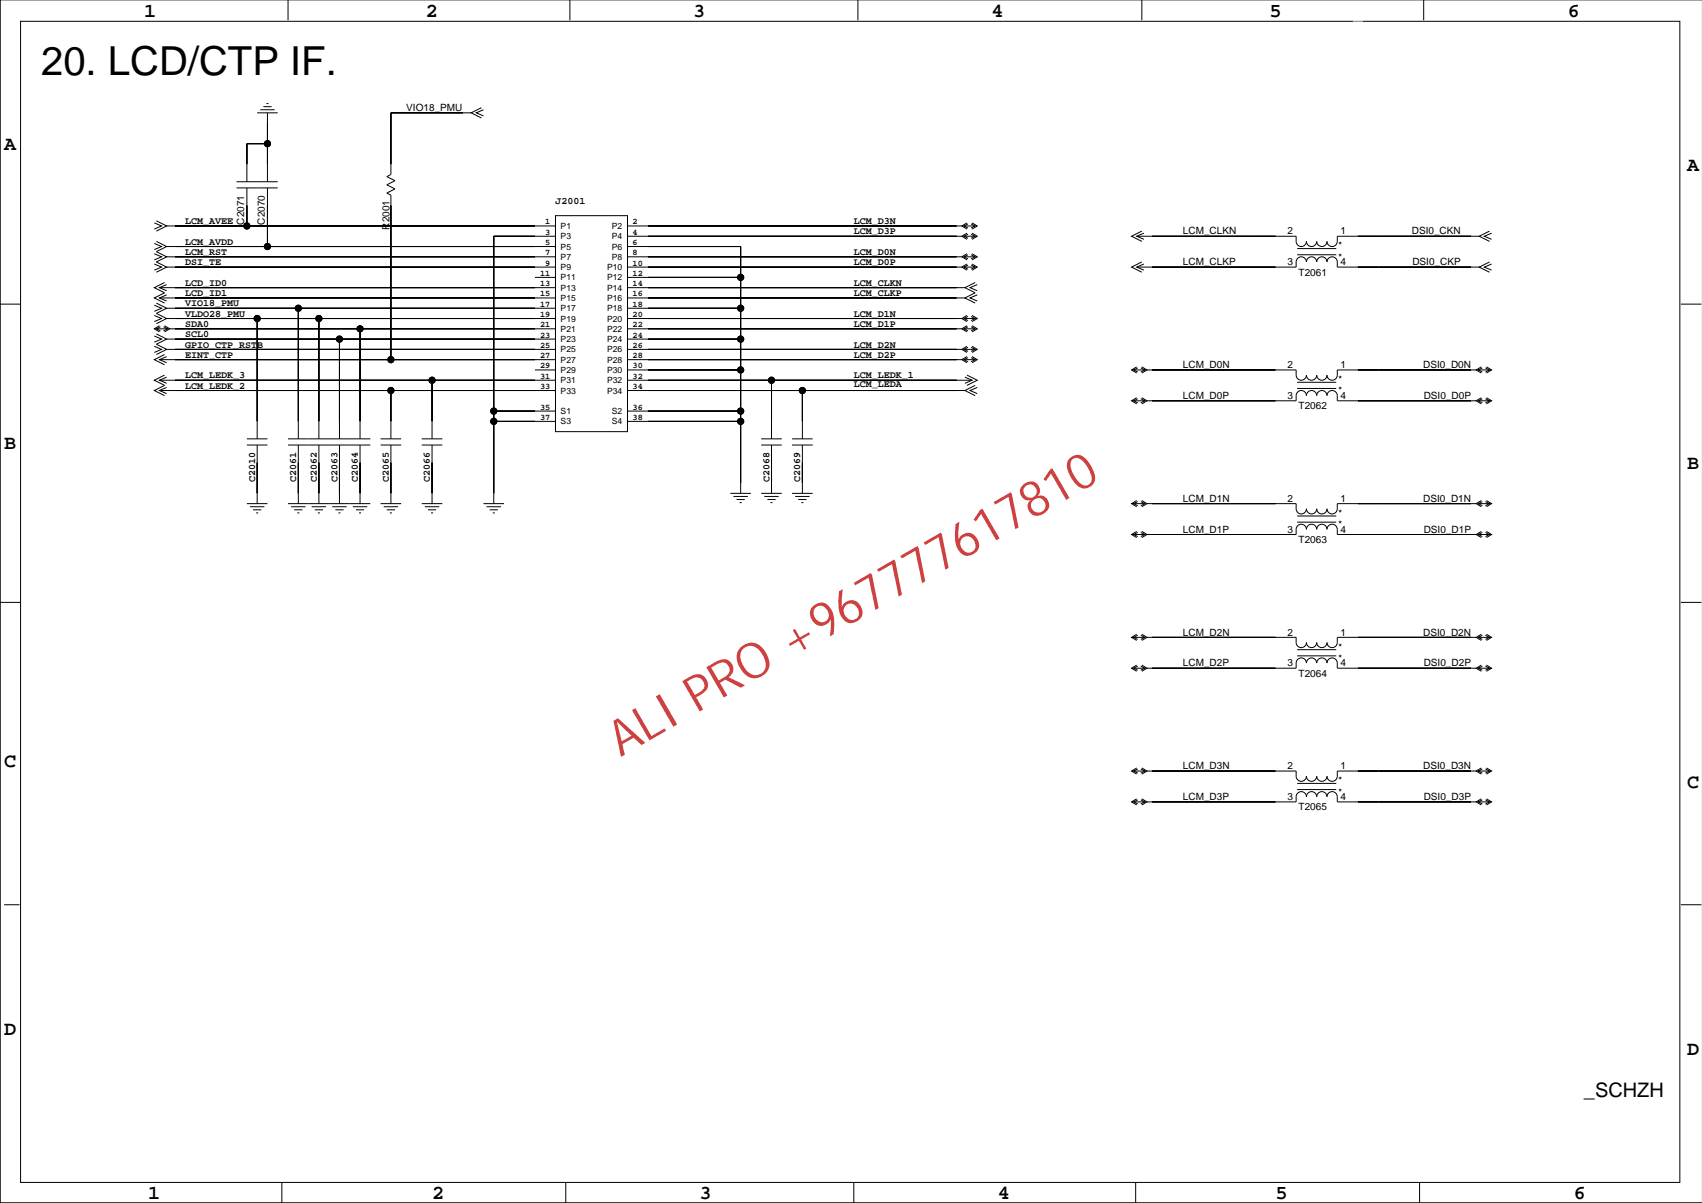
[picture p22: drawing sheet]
<svg xmlns="http://www.w3.org/2000/svg" width="420mm" height="297mm" viewBox="0 0 420 297" stroke-linecap="round" stroke-linejoin="round" font-family="sans-serif">
<defs><g id="words">
<text font-size="12.2" fill="#bf0000" x="153.2" y="187" transform="rotate(-30 153.2 187)">ALI PRO +967777617810</text>
<text font-size="9.9" x="10.2" y="18.5">20. LCD/CTP IF.</text>
<g font-size="4.9">
<text x="35.6" y="4.1">1</text>
<text x="105.1" y="4.1">2</text>
<text x="171.2" y="4.1">3</text>
<text x="244.8" y="4.1">4</text>
<text x="313.4" y="4.1">5</text>
<text x="387" y="4.1">6</text>
<text x="1" y="37.1">A</text>
<text x="416.5" y="42.2">A</text>
<text x="1" y="110.8">B</text>
<text x="416.5" y="115.9">B</text>
<text x="1" y="189.5">C</text>
<text x="416.5" y="194.6">C</text>
<text x="1" y="255.5">D</text>
<text x="416.5" y="260.6">D</text>
<text x="391" y="270.9">_SCHZH</text>
<text x="36.6" y="296.2">1</text>
<text x="106.7" y="296.2">2</text>
<text x="172.7" y="296.2">3</text>
<text x="246.3" y="296.2">4</text>
<text x="314.9" y="296.2">5</text>
<text x="388.5" y="296.2">6</text>
</g>
<g font-size="2.5">
<text x="100.3" y="27.4">VIO18_PMU</text>
<text x="137.1" y="50.3">J2001</text>
<text x="45.7" y="55.4">LCM_AVEE</text>
<text x="60.3" y="55.5" transform="rotate(-90 60.3 55.5)">C2071</text>
<text x="65.4" y="55.5" transform="rotate(-90 65.4 55.5)">C2070</text>
<text x="96.1" y="56.7" transform="rotate(-90 96.1 56.7)">R2001</text>
<text x="210.8" y="57.9">LCM_D3P</text>
<text x="210.8" y="55.4">LCM_D3N</text>
<text x="292" y="57.9">LCM_CLKN</text>
<text x="317.8" y="57.9">2</text>
<text x="330.9" y="57.9">1</text>
<text x="348.5" y="57.9">DSI0_CKN</text>
<text x="45.7" y="63">LCM_RST</text>
<text x="45.7" y="65.5">DSI_TE</text>
<text x="45.7" y="60.4">LCM_AVDD</text>
<text x="210.8" y="65.5">LCM_D0P</text>
<text x="210.8" y="63">LCM_D0N</text>
<text x="292" y="65.5">LCM_CLKP</text>
<text x="317.8" y="65.5">3</text>
<text x="330.9" y="65.5">4</text>
<text x="348.7" y="65.5">DSI0_CKP</text>
<text x="45.7" y="70.6">LCD_ID0</text>
<text x="210.8" y="70.6">LCM_CLKN</text>
<text x="320.6" y="68.1">T2061</text>
<text x="45.7" y="75.7">VIO18_PMU</text>
<text x="45.7" y="73.1">LCD_ID1</text>
<text x="210.8" y="73.1">LCM_CLKP</text>
<text x="45.7" y="78.2">VLDO28_PMU</text>
<text x="45.7" y="80.7">SDA0</text>
<text x="45.7" y="83.3">SCL0</text>
<text x="210.8" y="80.7">LCM_D1P</text>
<text x="210.8" y="78.2">LCM_D1N</text>
<text x="45.7" y="88.4">EINT_CTP</text>
<text x="45.7" y="85.8">GPIO_CTP_RSTB</text>
<text x="210.8" y="85.8">LCM_D2N</text>
<text x="210.8" y="88.4">LCM_D2P</text>
<text x="45.7" y="96">LCM_LEDK_2</text>
<text x="45.7" y="93.4">LCM_LEDK_3</text>
<text x="210.8" y="93.4">LCM_LEDK_1</text>
<text x="210.8" y="95.7">LCM_LEDA</text>
<text x="292" y="90.9">LCM_D0N</text>
<text x="317.8" y="90.9">2</text>
<text x="330.9" y="90.9">1</text>
<text x="351.3" y="90.9">DSI0_D0N</text>
<text x="292" y="98.5">LCM_D0P</text>
<text x="317.8" y="98.5">3</text>
<text x="320.6" y="101.1">T2062</text>
<text x="330.9" y="98.5">4</text>
<text x="351.5" y="98.5">DSI0_D0P</text>
<text x="63" y="119.1" transform="rotate(-90 63 119.1)">C2010</text>
<text x="73.1" y="119.1" transform="rotate(-90 73.1 119.1)">C2061</text>
<text x="78.2" y="119.1" transform="rotate(-90 78.2 119.1)">C2062</text>
<text x="83.3" y="119.1" transform="rotate(-90 83.3 119.1)">C2063</text>
<text x="88.4" y="119.1" transform="rotate(-90 88.4 119.1)">C2064</text>
<text x="96" y="119.1" transform="rotate(-90 96 119.1)">C2065</text>
<text x="106.1" y="119.1" transform="rotate(-90 106.1 119.1)">C2066</text>
<text x="189.9" y="119.1" transform="rotate(-90 189.9 119.1)">C2068</text>
<text x="197.6" y="119.1" transform="rotate(-90 197.6 119.1)">C2069</text>
<text x="292" y="123.9">LCM_D1N</text>
<text x="317.8" y="123.9">2</text>
<text x="330.9" y="123.9">1</text>
<text x="351.3" y="123.9">DSI0_D1N</text>
<text x="292" y="131.5">LCM_D1P</text>
<text x="317.8" y="131.5">3</text>
<text x="330.9" y="131.5">4</text>
<text x="351.5" y="131.5">DSI0_D1P</text>
<text x="320.6" y="134.1">T2063</text>
<text x="292" y="156.9">LCM_D2N</text>
<text x="317.8" y="156.9">2</text>
<text x="330.9" y="156.9">1</text>
<text x="351.3" y="156.9">DSI0_D2N</text>
<text x="292" y="164.6">LCM_D2P</text>
<text x="317.8" y="164.6">3</text>
<text x="320.6" y="167.1">T2064</text>
<text x="330.9" y="164.6">4</text>
<text x="351.5" y="164.5">DSI0_D2P</text>
<text x="292" y="189.9">LCM_D3N</text>
<text x="317.8" y="189.9">2</text>
<text x="330.9" y="189.9">1</text>
<text x="351.3" y="189.9">DSI0_D3N</text>
<text x="292" y="197.6">LCM_D3P</text>
<text x="317.8" y="197.6">3</text>
<text x="330.9" y="197.6">4</text>
<text x="351.5" y="197.6">DSI0_D3P</text>
<text x="320.6" y="200.1">T2065</text>
</g>
<g font-size="2.1">
<text x="134.6" y="58">3</text>
<text x="134.6" y="55.4">1</text>
<text x="138.4" y="56.6">P1</text>
<text x="138.4" y="59.1">P3</text>
<text x="151" y="56.6">P2</text>
<text x="151" y="59.1">P4</text>
<text x="156.2" y="58">4</text>
<text x="156.2" y="55.4">2</text>
<text x="134.6" y="65.6">9</text>
<text x="134.6" y="63">7</text>
<text x="134.6" y="60.5">5</text>
<text x="138.4" y="61.6">P5</text>
<text x="138.4" y="64.2">P7</text>
<text x="151" y="61.6">P6</text>
<text x="151" y="64.2">P8</text>
<text x="156.2" y="65.6">10</text>
<text x="156.2" y="63">8</text>
<text x="156.2" y="60.5">6</text>
<text x="133.3" y="70.7">13</text>
<text x="133.3" y="68.1">11</text>
<text x="138.4" y="66.7">P9</text>
<text x="138.4" y="69.3">P11</text>
<text x="138.4" y="71.8">P13</text>
<text x="149.9" y="66.7">P10</text>
<text x="149.9" y="69.3">P12</text>
<text x="149.9" y="71.8">P14</text>
<text x="156.2" y="70.7">14</text>
<text x="156.2" y="68.1">12</text>
<text x="133.3" y="75.7">17</text>
<text x="133.3" y="73.2">15</text>
<text x="138.4" y="74.3">P15</text>
<text x="138.4" y="76.9">P17</text>
<text x="149.9" y="74.3">P16</text>
<text x="149.9" y="76.9">P18</text>
<text x="156.2" y="75.7">18</text>
<text x="156.2" y="73.2">16</text>
<text x="133.3" y="83.4">23</text>
<text x="133.3" y="80.8">21</text>
<text x="133.3" y="78.3">19</text>
<text x="138.4" y="79.4">P19</text>
<text x="138.4" y="81.9">P21</text>
<text x="149.9" y="79.4">P20</text>
<text x="149.9" y="81.9">P22</text>
<text x="156.2" y="83.4">24</text>
<text x="156.2" y="80.8">22</text>
<text x="156.2" y="78.3">20</text>
<text x="133.3" y="88.4">27</text>
<text x="133.3" y="85.9">25</text>
<text x="138.4" y="84.5">P23</text>
<text x="138.4" y="87">P25</text>
<text x="138.4" y="89.6">P27</text>
<text x="149.9" y="84.5">P24</text>
<text x="149.9" y="87">P26</text>
<text x="149.9" y="89.6">P28</text>
<text x="156.2" y="88.4">28</text>
<text x="156.2" y="85.9">26</text>
<text x="133.3" y="93.5">31</text>
<text x="133.3" y="91">29</text>
<text x="138.4" y="92.1">P29</text>
<text x="138.4" y="94.6">P31</text>
<text x="149.9" y="92.1">P30</text>
<text x="149.9" y="94.6">P32</text>
<text x="156.2" y="93.5">32</text>
<text x="156.2" y="91">30</text>
<text x="133.3" y="101.1">35</text>
<text x="133.3" y="96">33</text>
<text x="138.4" y="97.2">P33</text>
<text x="149.9" y="97.2">P34</text>
<text x="156.2" y="101.1">36</text>
<text x="156.2" y="96">34</text>
<text x="133.3" y="103.7">37</text>
<text x="138.4" y="102.3">S1</text>
<text x="138.4" y="104.8">S3</text>
<text x="151" y="102.3">S2</text>
<text x="151" y="104.8">S4</text>
<text x="156.2" y="103.7">38</text>
</g>
<g font-size="1.8">
<text x="330.4" y="63.7">*</text>
<text x="330.4" y="60.9">*</text>
<text x="330.4" y="93.9">*</text>
<text x="330.4" y="96.7">*</text>
<text x="330.4" y="129.7">*</text>
<text x="330.4" y="126.9">*</text>
<text x="330.4" y="159.9">*</text>
<text x="330.4" y="162.7">*</text>
<text x="330.4" y="195.7">*</text>
<text x="330.4" y="192.9">*</text>
</g>
</g></defs>
<g fill="none" stroke="#000" stroke-width=".25">
<path d="M0 -.1v297.1h420.2M71.1 -.1v5.1M140.7 -.1v5.1M211.8 -.1v5.1M281.9 -.1v5.1M351.5 -.1v5.1M5.1 5.3h409.6v286.7h-409.6zM63.5 27.9h5.1M64.2 27.1h3.6M65 26.3h2M65.8 25.6h.5M66 35.5h-5.1v9.4"/>
<path d="M66 27.9v17M116.3 27.9h-19.8v15.2l-1 .5 2 1-2 1 2 1.1-2 1 1 .5v40.6M118.8 26.6l-2.5 1.3 2.5 1.2M119.4 27.1l-1.8 .8 1.8 .7M38.1 55l1.8 .8-1.8 .8M38.6 54.5l2.5 1.3-2.5 1.3M38.6 59.6l2.5 1.3-2.5 1.2 2.5 1.3-2.5 1.3 2.5 1.3-2.5 1.2M41.1 55.8h96M58.4 46.4h10.2M58.4 44.9h10.2M60.9 46.4v9.4M66 46.4v14.5"/>
<path d="M137.1 53.3h17.8v53.3h-17.8zM137.1 58.3h-15.2v66.1M154.9 55.8h82.5M154.9 58.3h82.5M237.9 55.8h2.8M237.9 58.3h2.8M238.7 55l-1.3 .8 1.3 .8M238.7 57.6l-1.3 .7 1.3 .8M239 55.3l-1.1 .5 1.1 .5M239 57.8l-1.1 .5 1.1 .5M239.7 55.3l1 .5-1 .5M239.7 57.8l1 .5-1 .5"/>
<path d="M240 55l1.2 .8-1.2 .8M240 57.6l1.2 .7-1.2 .8M280.6 58.3h39.4v1.3a1.27 1.27 0 0 0 1.2 1.3 1.27 1.27 0 0 0 1.3-1.3 1.27 1.27 0 0 0 1.3 1.3 1.27 1.27 0 0 0 1.2-1.3 1.27 1.27 0 0 0 1.3 1.3 1.27 1.27 0 0 0 1.3-1.3 1.27 1.27 0 0 0 1.3 1.3 1.27 1.27 0 0 0 1.2-1.3v-1.3h35.1M281.9 57.1l-2.6 1.2 2.6 1.3M282.4 57.6l-1.8 .7 1.8 .8M367.7 57.1l-2.5 1.2 2.5 1.3M368.2 57.6l-1.8 .7 1.8 .8M0 75.1h5.1M38.1 60.1l1.8 .8-1.8 .7M38.1 62.7l1.8 .7-1.8 .8M38.1 65.2l1.8 .8-1.8 .7M38.1 75.3l1.8 .8-1.8 .8"/>
<path d="M38.1 77.9l1.8 .7-1.8 .8M38.6 74.8l2.5 1.3-2.5 1.3 2.5 1.2-2.5 1.3M39.4 71h97.7M39.4 73.6h97.7M40.6 69.8l-2.5 1.2 2.5 1.3-2.5 1.3 2.5 1.2M41.1 72.8l-1.7 .8 1.7 .7M41.1 70.3l-1.7 .7 1.7 .8M41.1 60.9h96M41.1 63.4h96M41.1 66h96M41.1 76.1h96M41.1 78.6h96"/>
<path d="M63.5 78.6v29.8M73.6 76.1v32.3M78.7 78.6v29.8M132.1 68.5h5M154.9 60.9h27.9v60.9M154.9 63.4h82.5M154.9 66h82.5M154.9 68.5h27.9M154.9 71h83.3M154.9 73.6h83.3M154.9 76.1h27.9M154.9 78.6h82.5"/>
<path d="M237.9 63.4h2.8M237.9 66h2.8M237.9 78.6h2.8M238.7 62.7l-1.3 .7 1.3 .8M238.7 65.2l-1.3 .8 1.3 .7M238.7 77.9l-1.3 .7 1.3 .8M239 62.9l-1.1 .5 1.1 .5M239 65.4l-1.1 .6 1.1 .5M239 78.1l-1.1 .5 1.1 .6M239.7 62.9l1 .5-1 .5M239.7 65.4l1 .6-1 .5M239.7 78.1l1 .5-1 .6"/>
<path d="M240 62.7l1.2 .7-1.2 .8M240 65.2l1.2 .8-1.2 .7M240 77.9l1.2 .7-1.2 .8M240.7 69.8l-2.5 1.2 2.5 1.3-2.5 1.3 2.5 1.2M241.2 70.3l-1.7 .7 1.7 .8M241.2 72.8l-1.7 .8 1.7 .7M280.6 66h39.4v-1.3a1.27 1.27 0 0 1 1.2-1.3 1.27 1.27 0 0 1 1.3 1.3 1.27 1.27 0 0 1 1.3-1.3 1.27 1.27 0 0 1 1.2 1.3 1.27 1.27 0 0 1 1.3-1.3 1.27 1.27 0 0 1 1.3 1.3 1.27 1.27 0 0 1 1.3-1.3 1.27 1.27 0 0 1 1.2 1.3v1.3h35.1M281.9 64.7l-2.6 1.3 2.6 1.2M282.4 65.2l-1.8 .8 1.8 .7M320 63.7h.1M320.2 62.9h9.7M320.2 61.4h9.7"/>
<path d="M367.7 64.7l-2.5 1.3 2.5 1.2M368.2 65.2l-1.8 .8 1.8 .7M414.9 75.1h5.1M38.1 83l1.8 .7-1.8 .8M38.1 85.5l1.8 .8-1.8 .7M38.6 82.5l2.5 1.2-2.5 1.3 2.5 1.3-2.5 1.2M38.6 81.2h2.8M39.4 80.4l-1.3 .8 1.3 .7M39.4 88.8h97.7M39.4 93.9h97.7M39.4 96.4h97.7M39.6 80.7l-1 .5 1 .5"/>
<path d="M40.4 80.7l1 .5-1 .5M40.6 92.6l-2.5 1.3 2.5 1.3-2.5 1.2 2.5 1.3M40.6 87.5l-2.5 1.3 2.5 1.3M40.6 80.4l1.3 .8-1.3 .7M41.1 95.7l-1.7 .7 1.7 .8M41.1 93.1l-1.7 .8 1.7 .7M41.1 88l-1.7 .8 1.7 .8M41.1 83.7h96M41.1 86.3h96M41.9 81.2h95.2M83.8 83.7v24.7M88.9 81.2v27.2"/>
<path d="M96.5 96.4v12M106.7 93.9v14.5M132.1 91.3h5M154.9 91.3h27.9M154.9 81.2h82.5M154.9 83.7h27.9M154.9 86.3h82.5M154.9 88.8h82.5M154.9 93.9h85.1M154.9 96.4h83.3M190.5 93.9v14.5M198.1 96.4v12"/>
<path d="M237.9 81.2h2.8M237.9 86.3h2.8M237.9 88.8h2.8M238.2 93.1l1.8 .8-1.8 .7M238.7 80.4l-1.3 .8 1.3 .7M238.7 85.5l-1.3 .8 1.3 .7M238.7 88l-1.3 .8 1.3 .8M238.7 92.6l2.5 1.3-2.5 1.3M239 80.7l-1.1 .5 1.1 .5M239 85.8l-1.1 .5 1.1 .5M239 88.3l-1.1 .5 1.1 .5M239.7 80.7l1 .5-1 .5"/>
<path d="M239.7 85.8l1 .5-1 .5M239.7 88.3l1 .5-1 .5M240 80.4l1.2 .8-1.2 .7M240 85.5l1.2 .8-1.2 .7M240 88l1.2 .8-1.2 .8M240.7 95.2l-2.5 1.2 2.5 1.3M241.2 95.7l-1.7 .7 1.7 .8M279.8 91.3h2.8M279.8 99h2.8M280.6 98.2l-1.3 .8 1.3 .7M280.6 90.6l-1.3 .7 1.3 .8M280.9 98.5l-1.1 .5 1.1 .5"/>
<path d="M280.9 90.8l-1.1 .5 1.1 .6M281.6 98.5l1 .5-1 .5M281.6 90.8l1 .5-1 .6M281.9 98.2l1.2 .8-1.2 .7M281.9 90.6l1.2 .7-1.2 .8M283.1 91.3h36.9v1.3a1.27 1.27 0 0 0 1.2 1.3 1.27 1.27 0 0 0 1.3-1.3 1.27 1.27 0 0 0 1.3 1.3 1.27 1.27 0 0 0 1.2-1.3 1.27 1.27 0 0 0 1.3 1.3 1.27 1.27 0 0 0 1.3-1.3 1.27 1.27 0 0 0 1.3 1.3 1.27 1.27 0 0 0 1.2-1.3v-1.3h34.3M283.1 99h36.9v-1.3a1.27 1.27 0 0 1 1.2-1.3 1.27 1.27 0 0 1 1.3 1.3 1.27 1.27 0 0 1 1.3-1.3 1.27 1.27 0 0 1 1.2 1.3 1.27 1.27 0 0 1 1.3-1.3 1.27 1.27 0 0 1 1.3 1.3 1.27 1.27 0 0 1 1.3-1.3 1.27 1.27 0 0 1 1.2 1.3v1.3h34.3M320 96.7h.1M320.2 95.9h9.7M320.2 94.4h9.7M364.9 91.3h2.8M364.9 99h2.8"/>
<path d="M365.7 98.2l-1.3 .8 1.3 .7M365.7 90.6l-1.3 .7 1.3 .8M365.9 98.5l-1 .5 1 .5M365.9 90.8l-1 .5 1 .6M366.7 98.5l1 .5-1 .5M366.7 90.8l1 .5-1 .6M366.9 98.2l1.3 .8-1.3 .7M366.9 90.6l1.3 .7-1.3 .8M60.9 108.4h5.1M60.9 109.9h5.1M63.5 119.3h.1M63.5 109.9v14.5"/>
<path d="M71.1 108.4h20.3M71.1 109.9h20.3M73.6 119.3h.1M73.6 109.9v14.5M78.7 119.3h.1M78.7 109.9v14.5M83.8 119.3h.1M83.8 109.9v14.5M88.9 119.3h.1M88.9 109.9v14.5M94 108.4h5M94 109.9h5"/>
<path d="M96.5 109.9v14.5M104.1 108.4h5.1M104.1 109.9h5.1M106.7 119.3h.1M106.7 101.5h.1M106.7 109.9v14.5M121.9 101.5h15.2M121.9 104h15.2M154.9 101.5h27.9M154.9 104h27.9M187.9 108.4h5.1M187.9 109.9h5.1"/>
<path d="M190.5 109.9v11.9M195.5 108.4h5.1M195.5 109.9h5.1M198.1 109.9v11.9M60.9 124.4h5.1M61.7 125.1h3.6M62.5 125.9h2M63.2 126.6h.5M71.1 124.4h20.3M71.9 125.1h3.5M72.6 125.9h2.1M73.4 126.6h.5"/>
<path d="M76.9 125.1h3.6M77.7 125.9h2M78.5 126.6h.5M82 125.1h3.6M82.8 125.9h2M83.5 126.6h.6M87.1 125.1h3.6M87.9 125.9h2M88.6 126.6h.5M94 124.4h5M94.7 125.1h3.6M95.5 125.9h2"/>
<path d="M96.2 126.6h.6M104.1 124.4h5.1M104.9 125.1h3.5M105.6 125.9h2.1M106.4 126.6h.5M119.4 124.4h5M120.1 125.1h3.6M120.9 125.9h2M121.6 126.6h.5M180.3 121.8h5.1M181.1 122.6h3.5M181.8 123.3h2.1"/>
<path d="M182.6 124.1h.5M187.9 121.8h5.1M188.7 122.6h3.5M189.4 123.3h2.1M190.2 124.1h.5M195.5 121.8h5.1M196.3 122.6h3.6M197.1 123.3h2M197.8 124.1h.5M279.8 124.4h2.8M279.8 132h2.8M280.6 123.6l-1.3 .8 1.3 .7"/>
<path d="M280.6 131.2l-1.3 .8 1.3 .7M280.9 123.9l-1.1 .5 1.1 .5M280.9 131.5l-1.1 .5 1.1 .5M281.6 123.9l1 .5-1 .5M281.6 131.5l1 .5-1 .5M281.9 123.6l1.2 .8-1.2 .7M281.9 131.2l1.2 .8-1.2 .7M283.1 124.4h36.9v1.2a1.27 1.27 0 0 0 1.2 1.3 1.27 1.27 0 0 0 1.3-1.3 1.27 1.27 0 0 0 1.3 1.3 1.27 1.27 0 0 0 1.2-1.3 1.27 1.27 0 0 0 1.3 1.3 1.27 1.27 0 0 0 1.3-1.3 1.27 1.27 0 0 0 1.3 1.3 1.27 1.27 0 0 0 1.2-1.3v-1.2h34.3M283.1 132h36.9v-1.3a1.27 1.27 0 0 1 1.2-1.3 1.27 1.27 0 0 1 1.3 1.3 1.27 1.27 0 0 1 1.3-1.3 1.27 1.27 0 0 1 1.2 1.3 1.27 1.27 0 0 1 1.3-1.3 1.27 1.27 0 0 1 1.3 1.3 1.27 1.27 0 0 1 1.3-1.3 1.27 1.27 0 0 1 1.2 1.3v1.3h34.3M320 129.7h.1M320.2 128.9h9.7M320.2 127.4h9.7"/>
<path d="M364.9 124.4h2.8M364.9 132h2.8M365.7 123.6l-1.3 .8 1.3 .7M365.7 131.2l-1.3 .8 1.3 .7M365.9 123.9l-1 .5 1 .5M365.9 131.5l-1 .5 1 .5M366.7 123.9l1 .5-1 .5M366.7 131.5l1 .5-1 .5M366.9 123.6l1.3 .8-1.3 .7M366.9 131.2l1.3 .8-1.3 .7M0 148.7h5.1M279.8 157.4h2.8"/>
<path d="M280.6 156.6l-1.3 .8 1.3 .7M280.9 156.9l-1.1 .5 1.1 .5M281.6 156.9l1 .5-1 .5M281.9 156.6l1.2 .8-1.2 .7M283.1 157.4h36.9v1.2a1.27 1.27 0 0 0 1.2 1.3 1.27 1.27 0 0 0 1.3-1.3 1.27 1.27 0 0 0 1.3 1.3 1.27 1.27 0 0 0 1.2-1.3 1.27 1.27 0 0 0 1.3 1.3 1.27 1.27 0 0 0 1.3-1.3 1.27 1.27 0 0 0 1.3 1.3 1.27 1.27 0 0 0 1.2-1.3v-1.2h34.3M364.9 157.4h2.8M365.7 156.6l-1.3 .8 1.3 .7M365.9 156.9l-1 .5 1 .5M366.7 156.9l1 .5-1 .5M366.9 156.6l1.3 .8-1.3 .7M414.9 148.7h5.1M279.8 165h2.8"/>
<path d="M280.6 164.2l-1.3 .8 1.3 .8M280.9 164.5l-1.1 .5 1.1 .5M281.6 164.5l1 .5-1 .5M281.9 164.2l1.2 .8-1.2 .8M283.1 165h36.9v-1.3a1.27 1.27 0 0 1 1.2-1.3 1.27 1.27 0 0 1 1.3 1.3 1.27 1.27 0 0 1 1.3-1.3 1.27 1.27 0 0 1 1.2 1.3 1.27 1.27 0 0 1 1.3-1.3 1.27 1.27 0 0 1 1.3 1.3 1.27 1.27 0 0 1 1.3-1.3 1.27 1.27 0 0 1 1.2 1.3v1.3h34.3M320 162.7h.1M320.2 161.9h9.7M320.2 160.4h9.7M364.9 165h2.8M365.7 164.2l-1.3 .8 1.3 .8M365.9 164.5l-1 .5 1 .5M366.7 164.5l1 .5-1 .5"/>
<path d="M366.9 164.2l1.3 .8-1.3 .8M279.8 190.4h2.8M279.8 198h2.8M280.6 197.2l-1.3 .8 1.3 .8M280.6 189.6l-1.3 .8 1.3 .7M280.9 197.5l-1.1 .5 1.1 .5M280.9 189.9l-1.1 .5 1.1 .5M281.6 197.5l1 .5-1 .5M281.6 189.9l1 .5-1 .5M281.9 197.2l1.2 .8-1.2 .8M281.9 189.6l1.2 .8-1.2 .7M283.1 190.4h36.9v1.3a1.27 1.27 0 0 0 1.2 1.2 1.27 1.27 0 0 0 1.3-1.2 1.27 1.27 0 0 0 1.3 1.2 1.27 1.27 0 0 0 1.2-1.2 1.27 1.27 0 0 0 1.3 1.2 1.27 1.27 0 0 0 1.3-1.2 1.27 1.27 0 0 0 1.3 1.2 1.27 1.27 0 0 0 1.2-1.2v-1.3h34.3"/>
<path d="M283.1 198h36.9v-1.3a1.27 1.27 0 0 1 1.2-1.2 1.27 1.27 0 0 1 1.3 1.2 1.27 1.27 0 0 1 1.3-1.2 1.27 1.27 0 0 1 1.2 1.2 1.27 1.27 0 0 1 1.3-1.2 1.27 1.27 0 0 1 1.3 1.2 1.27 1.27 0 0 1 1.3-1.2 1.27 1.27 0 0 1 1.2 1.2v1.3h34.3M320 195.7h.1M320.2 195h9.7M320.2 193.4h9.7M364.9 190.4h2.8M364.9 198h2.8M365.7 197.2l-1.3 .8 1.3 .8M365.7 189.6l-1.3 .8 1.3 .7M365.9 197.5l-1 .5 1 .5M365.9 189.9l-1 .5 1 .5M366.7 197.5l1 .5-1 .5M366.7 189.9l1 .5-1 .5"/>
<path d="M366.9 197.2l1.3 .8-1.3 .8M366.9 189.6l1.3 .8-1.3 .7M1 223.4h3.8M414.9 223.4h5.1M69.6 292v5M139.7 292v5M210.8 292v5M280.4 292v5M350.4 292v5"/>
<circle cx="66" cy="35.5" r=".76"/>
<circle cx="60.9" cy="55.8" r=".76"/>
<circle cx="63.5" cy="78.6" r=".76"/>
<circle cx="66" cy="60.9" r=".76"/>
<circle cx="73.6" cy="76.1" r=".76"/>
<circle cx="78.7" cy="78.6" r=".76"/>
<circle cx="182.8" cy="68.5" r=".76"/>
<circle cx="182.8" cy="76.1" r=".76"/>
<circle cx="83.8" cy="83.7" r=".76"/>
<circle cx="88.9" cy="81.2" r=".76"/>
<circle cx="96.5" cy="96.4" r=".76"/>
<circle cx="96.5" cy="88.8" r=".76"/>
<circle cx="106.7" cy="93.9" r=".76"/>
<circle cx="182.8" cy="83.7" r=".76"/>
<circle cx="182.8" cy="91.3" r=".76"/>
<circle cx="190.5" cy="93.9" r=".76"/>
<circle cx="198.1" cy="96.4" r=".76"/>
<circle cx="121.9" cy="104" r=".76"/>
<circle cx="121.9" cy="101.5" r=".76"/>
<circle cx="182.8" cy="104" r=".76"/>
<circle cx="182.8" cy="101.5" r=".76"/>
</g>
<g fill="#000" stroke="#000" stroke-width=".25">
<path d="M60.9 35.5v5.1z" fill-rule="evenodd"/>
<path d="M60.9 35.5h5.1z" fill-rule="evenodd"/>
<path d="M66 35.5v5.1z" fill-rule="evenodd"/>
<path d="M66 30.4v5.1z" fill-rule="evenodd"/>
<path d="M96.5 27.9v12.7z" fill-rule="evenodd"/>
<path d="M96.5 27.9h17.8z" fill-rule="evenodd"/>
<path d="M60.9 50.7v5.1z" fill-rule="evenodd"/>
<path d="M43.2 55.8h17.7z" fill-rule="evenodd"/>
<path d="M66 50.7v10.2z" fill-rule="evenodd"/>
<path d="M96.5 50.7v38.1z" fill-rule="evenodd"/>
<path d="M121.9 58.3v43.2z" fill-rule="evenodd"/>
<path d="M121.9 58.3h10.2z" fill-rule="evenodd"/>
<path d="M60.9 55.8h71.2z" fill-rule="evenodd"/>
<path d="M160 58.3h76.2z" fill-rule="evenodd"/>
<path d="M160 55.8h76.2z" fill-rule="evenodd"/>
<path d="M284.4 58.3h25.4z" fill-rule="evenodd"/>
<path d="M309.8 58.3h5.1z" fill-rule="evenodd"/>
<path d="M335.2 58.3h5.1z" fill-rule="evenodd"/>
<path d="M340.3 58.3h22.8z" fill-rule="evenodd"/>
<path d="M63.5 78.6v25.4z" fill-rule="evenodd"/>
<path d="M43.2 78.6h20.3z" fill-rule="evenodd"/>
<path d="M43.2 66h20.3z" fill-rule="evenodd"/>
<path d="M43.2 60.9h22.8z" fill-rule="evenodd"/>
<path d="M43.2 71h25.4z" fill-rule="evenodd"/>
<path d="M43.2 63.4h25.4z" fill-rule="evenodd"/>
<path d="M73.6 76.1v27.9z" fill-rule="evenodd"/>
<path d="M43.2 76.1h30.4z" fill-rule="evenodd"/>
<path d="M78.7 78.6v25.4z" fill-rule="evenodd"/>
<path d="M63.5 78.6h15.2z" fill-rule="evenodd"/>
<path d="M73.6 76.1h58.5z" fill-rule="evenodd"/>
<path d="M78.7 78.6h53.4z" fill-rule="evenodd"/>
<path d="M43.2 73.6h88.9z" fill-rule="evenodd"/>
<path d="M68.6 71h63.5z" fill-rule="evenodd"/>
<path d="M68.6 63.4h63.5z" fill-rule="evenodd"/>
<path d="M63.5 66h68.6z" fill-rule="evenodd"/>
<path d="M66 60.9h66.1z" fill-rule="evenodd"/>
<path d="M160 60.9h22.8z" fill-rule="evenodd"/>
<path d="M182.8 60.9v7.6z" fill-rule="evenodd"/>
<path d="M160 68.5h22.8z" fill-rule="evenodd"/>
<path d="M182.8 68.5v7.6z" fill-rule="evenodd"/>
<path d="M160 76.1h22.8z" fill-rule="evenodd"/>
<path d="M182.8 76.1v7.6z" fill-rule="evenodd"/>
<path d="M160 78.6h76.2z" fill-rule="evenodd"/>
<path d="M160 73.6h76.2z" fill-rule="evenodd"/>
<path d="M160 71h76.2z" fill-rule="evenodd"/>
<path d="M160 66h76.2z" fill-rule="evenodd"/>
<path d="M160 63.4h76.2z" fill-rule="evenodd"/>
<path d="M284.4 66h25.4z" fill-rule="evenodd"/>
<path d="M309.8 66h5.1z" fill-rule="evenodd"/>
<path d="M335.2 66h5.1z" fill-rule="evenodd"/>
<path d="M340.3 66h22.8z" fill-rule="evenodd"/>
<path d="M83.8 83.7v20.3z" fill-rule="evenodd"/>
<path d="M43.2 83.7h40.6z" fill-rule="evenodd"/>
<path d="M88.9 81.2v22.8z" fill-rule="evenodd"/>
<path d="M43.2 81.2h45.7z" fill-rule="evenodd"/>
<path d="M43.2 88.8h53.3z" fill-rule="evenodd"/>
<path d="M96.5 96.4v7.6z" fill-rule="evenodd"/>
<path d="M43.2 96.4h53.3z" fill-rule="evenodd"/>
<path d="M106.7 93.9v7.6z" fill-rule="evenodd"/>
<path d="M43.2 93.9h63.5z" fill-rule="evenodd"/>
<path d="M96.5 88.8h35.6z" fill-rule="evenodd"/>
<path d="M43.2 86.3h88.9z" fill-rule="evenodd"/>
<path d="M88.9 81.2h43.2z" fill-rule="evenodd"/>
<path d="M83.8 83.7h48.3z" fill-rule="evenodd"/>
<path d="M96.5 96.4h35.6z" fill-rule="evenodd"/>
<path d="M106.7 93.9h25.4z" fill-rule="evenodd"/>
<path d="M160 83.7h22.8z" fill-rule="evenodd"/>
<path d="M182.8 83.7v7.6z" fill-rule="evenodd"/>
<path d="M160 91.3h22.8z" fill-rule="evenodd"/>
<path d="M182.8 91.3v10.2z" fill-rule="evenodd"/>
<path d="M190.5 93.9v10.1z" fill-rule="evenodd"/>
<path d="M160 93.9h30.5z" fill-rule="evenodd"/>
<path d="M198.1 96.4v7.6z" fill-rule="evenodd"/>
<path d="M160 96.4h38.1z" fill-rule="evenodd"/>
<path d="M160 86.3h76.2z" fill-rule="evenodd"/>
<path d="M160 88.8h76.2z" fill-rule="evenodd"/>
<path d="M160 81.2h76.2z" fill-rule="evenodd"/>
<path d="M190.5 93.9h45.7z" fill-rule="evenodd"/>
<path d="M198.1 96.4h38.1z" fill-rule="evenodd"/>
<path d="M284.4 99h25.4z" fill-rule="evenodd"/>
<path d="M284.4 91.3h25.4z" fill-rule="evenodd"/>
<path d="M309.8 99h5.1z" fill-rule="evenodd"/>
<path d="M309.8 91.3h5.1z" fill-rule="evenodd"/>
<path d="M335.2 99h5.1z" fill-rule="evenodd"/>
<path d="M335.2 91.3h5.1z" fill-rule="evenodd"/>
<path d="M340.3 99h22.8z" fill-rule="evenodd"/>
<path d="M340.3 91.3h22.8z" fill-rule="evenodd"/>
<path d="M63.5 114.2v5.1z" fill-rule="evenodd"/>
<path d="M63.5 119.3v2.5z" fill-rule="evenodd"/>
<path d="M73.6 114.2v5.1z" fill-rule="evenodd"/>
<path d="M73.6 119.3v2.5z" fill-rule="evenodd"/>
<path d="M78.7 114.2v5.1z" fill-rule="evenodd"/>
<path d="M78.7 119.3v2.5z" fill-rule="evenodd"/>
<path d="M83.8 114.2v5.1z" fill-rule="evenodd"/>
<path d="M83.8 119.3v2.5z" fill-rule="evenodd"/>
<path d="M88.9 114.2v5.1z" fill-rule="evenodd"/>
<path d="M88.9 119.3v2.5z" fill-rule="evenodd"/>
<path d="M96.5 114.2v7.6z" fill-rule="evenodd"/>
<path d="M106.7 114.2v5.1z" fill-rule="evenodd"/>
<path d="M106.7 119.3v2.5z" fill-rule="evenodd"/>
<path d="M106.7 101.5v2.5z" fill-rule="evenodd"/>
<path d="M121.9 104v17.8z" fill-rule="evenodd"/>
<path d="M121.9 101.5v2.5z" fill-rule="evenodd"/>
<path d="M121.9 101.5h10.2z" fill-rule="evenodd"/>
<path d="M121.9 104h10.2z" fill-rule="evenodd"/>
<path d="M160 101.5h22.8z" fill-rule="evenodd"/>
<path d="M182.8 101.5v2.5z" fill-rule="evenodd"/>
<path d="M160 104h22.8z" fill-rule="evenodd"/>
<path d="M182.8 104v15.3z" fill-rule="evenodd"/>
<path d="M190.5 114.2v5.1z" fill-rule="evenodd"/>
<path d="M198.1 114.2v5.1z" fill-rule="evenodd"/>
<path d="M284.4 132h25.4z" fill-rule="evenodd"/>
<path d="M284.4 124.4h25.4z" fill-rule="evenodd"/>
<path d="M309.8 132h5.1z" fill-rule="evenodd"/>
<path d="M309.8 124.4h5.1z" fill-rule="evenodd"/>
<path d="M335.2 132h5.1z" fill-rule="evenodd"/>
<path d="M335.2 124.4h5.1z" fill-rule="evenodd"/>
<path d="M340.3 132h22.8z" fill-rule="evenodd"/>
<path d="M340.3 124.4h22.8z" fill-rule="evenodd"/>
<path d="M284.4 157.4h30.5z" fill-rule="evenodd"/>
<path d="M335.2 157.4h27.9z" fill-rule="evenodd"/>
<path d="M284.4 165h30.5z" fill-rule="evenodd"/>
<path d="M335.2 165h27.9z" fill-rule="evenodd"/>
<path d="M284.4 190.4h7.6z" fill-rule="evenodd"/>
<path d="M284.4 198h12.7z" fill-rule="evenodd"/>
<path d="M297.1 198h12.7z" fill-rule="evenodd"/>
<path d="M292 190.4h17.8z" fill-rule="evenodd"/>
<path d="M309.8 198h5.1z" fill-rule="evenodd"/>
<path d="M309.8 190.4h5.1z" fill-rule="evenodd"/>
<path d="M335.2 190.4h5.1z" fill-rule="evenodd"/>
<path d="M335.2 198h5.1z" fill-rule="evenodd"/>
<path d="M340.3 190.4h22.8z" fill-rule="evenodd"/>
<path d="M340.3 198h22.8z" fill-rule="evenodd"/>
<circle cx="66" cy="35.5" r=".76"/>
<circle cx="60.9" cy="55.8" r=".76"/>
<circle cx="63.5" cy="78.6" r=".76"/>
<circle cx="66" cy="60.9" r=".76"/>
<circle cx="73.6" cy="76.1" r=".76"/>
<circle cx="78.7" cy="78.6" r=".76"/>
<circle cx="182.8" cy="68.5" r=".76"/>
<circle cx="182.8" cy="76.1" r=".76"/>
<circle cx="83.8" cy="83.7" r=".76"/>
<circle cx="88.9" cy="81.2" r=".76"/>
<circle cx="96.5" cy="96.4" r=".76"/>
<circle cx="96.5" cy="88.8" r=".76"/>
<circle cx="106.7" cy="93.9" r=".76"/>
<circle cx="182.8" cy="83.7" r=".76"/>
<circle cx="182.8" cy="91.3" r=".76"/>
<circle cx="190.5" cy="93.9" r=".76"/>
<circle cx="198.1" cy="96.4" r=".76"/>
<circle cx="121.9" cy="104" r=".76"/>
<circle cx="121.9" cy="101.5" r=".76"/>
<circle cx="182.8" cy="104" r=".76"/>
<circle cx="182.8" cy="101.5" r=".76"/>
</g>
<path d="M334 3.4h2.4v30.3h-2.4z" fill="#fff"/>
<use href="#words"/>
</svg>
